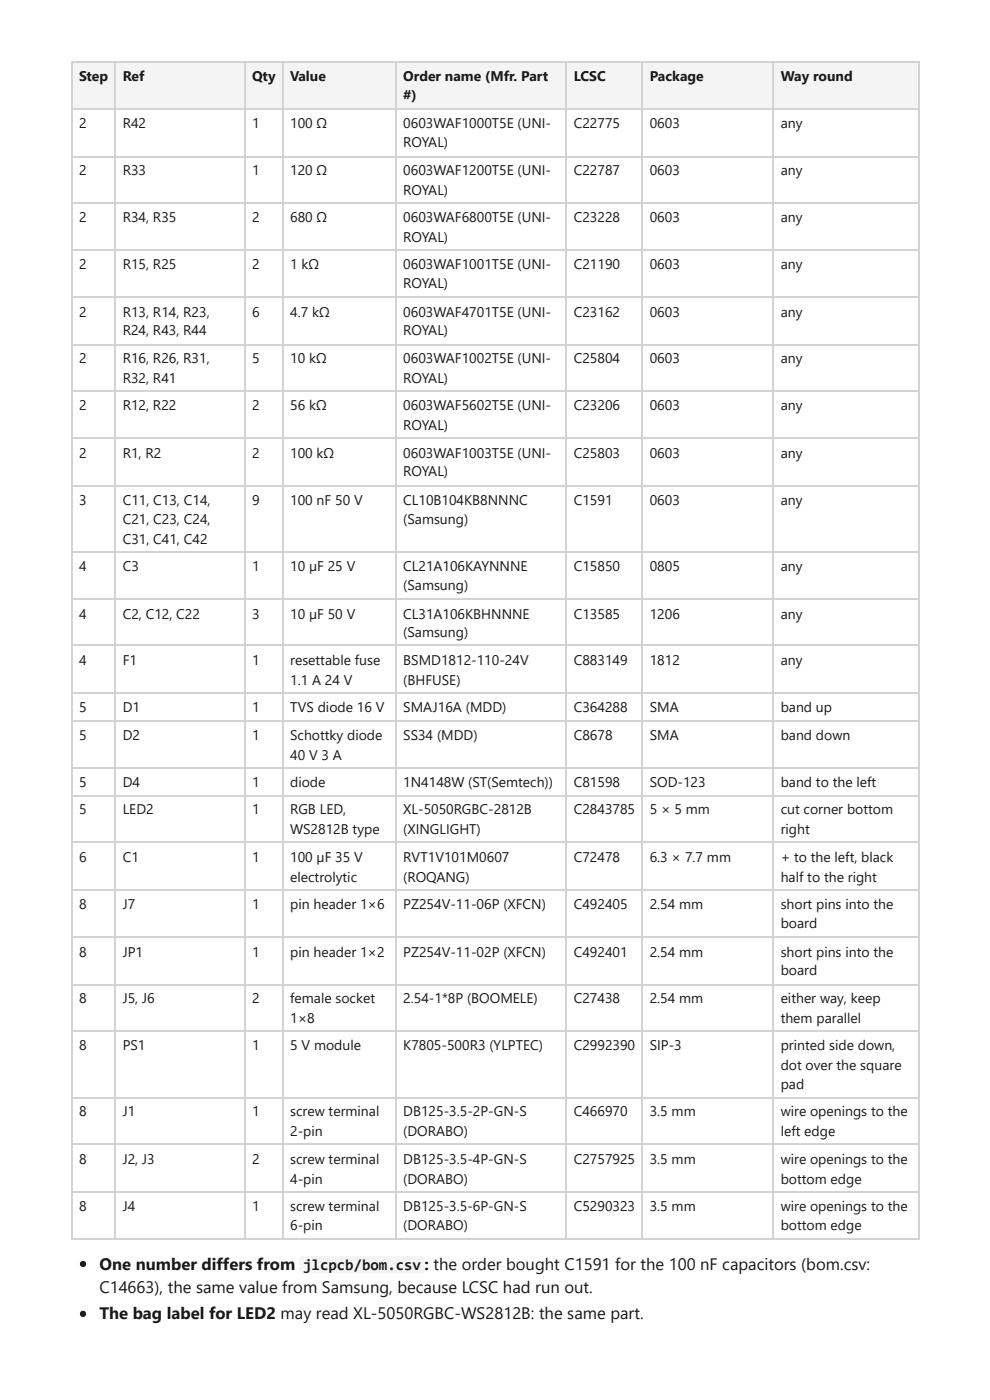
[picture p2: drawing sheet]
<svg xmlns="http://www.w3.org/2000/svg" width="210mm" height="297mm" viewBox="0 0 210 297" stroke-linecap="round" stroke-linejoin="round" font-family="sans-serif">
<defs><g id="words">
<g font-size="3.5" fill="#111827">
<text x="21.1" y="269.3">One number differs from</text>
<text x="90" y="269.3">:</text>
<text x="91.9" y="269.3">the order bought C1591 for the 100 nF capacitors (bom.csv:</text>
<text x="21.1" y="274.4">C14663), the same value from Samsung, because LCSC had run out.</text>
<text x="21.1" y="279.9">The bag label for LED2 may read XL-5050RGBC-WS2812B: the same part.</text>
</g>
<text font-size="3.2" fill="#111827" x="64.3" y="269.3">jlcpcb/bom.csv</text>
<g font-size="3" fill="#111827">
<text x="16.8" y="17.2">Step</text>
<text x="26" y="17.2">Ref</text>
<text x="53.4" y="17.2">Qty</text>
<text x="61.5" y="17.2">Value</text>
<text x="85.5" y="17.2">Order name (Mfr. Part</text>
<text x="121.6" y="17.2">LCSC</text>
<text x="137.7" y="17.2">Package</text>
<text x="165.5" y="17.2">Way round</text>
<text x="85.5" y="21.2">#)</text>
<text x="16.8" y="27.3">2</text>
<text x="26" y="27.3">R42</text>
<text x="53.4" y="27.3">1</text>
<text x="61.5" y="27.3">100 Ω</text>
<text x="85.5" y="27.3">0603WAF1000T5E (UNI-</text>
<text x="121.6" y="27.3">C22775</text>
<text x="137.7" y="27.3">0603</text>
<text x="165.5" y="27.3">any</text>
<text x="85.5" y="31.2">ROYAL)</text>
<text x="16.8" y="37">2</text>
<text x="26" y="37">R33</text>
<text x="53.4" y="37">1</text>
<text x="61.5" y="37">120 Ω</text>
<text x="85.5" y="37">0603WAF1200T5E (UNI-</text>
<text x="85.5" y="41.3">ROYAL)</text>
<text x="121.6" y="37">C22787</text>
<text x="137.7" y="37">0603</text>
<text x="165.5" y="37">any</text>
<text x="16.8" y="47.1">2</text>
<text x="26" y="47.1">R34, R35</text>
<text x="53.4" y="47.1">2</text>
<text x="61.5" y="47.1">680 Ω</text>
<text x="85.5" y="47.1">0603WAF6800T5E (UNI-</text>
<text x="121.6" y="47.1">C23228</text>
<text x="137.7" y="47.1">0603</text>
<text x="165.5" y="47.1">any</text>
<text x="85.5" y="51.3">ROYAL)</text>
<text x="16.8" y="57.2">2</text>
<text x="26" y="57.2">R15, R25</text>
<text x="53.4" y="57.2">2</text>
<text x="61.5" y="57.2">1 kΩ</text>
<text x="85.5" y="57.2">0603WAF1001T5E (UNI-</text>
<text x="121.6" y="57.2">C21190</text>
<text x="137.7" y="57.2">0603</text>
<text x="165.5" y="57.2">any</text>
<text x="85.5" y="61.1">ROYAL)</text>
<text x="16.8" y="67.2">2</text>
<text x="26" y="67.2">R13, R14, R23,</text>
<text x="26" y="71.2">R24, R43, R44</text>
<text x="53.4" y="67.2">6</text>
<text x="61.5" y="67.2">4.7 kΩ</text>
<text x="85.5" y="67.2">0603WAF4701T5E (UNI-</text>
<text x="85.5" y="71.2">ROYAL)</text>
<text x="121.6" y="67.2">C23162</text>
<text x="137.7" y="67.2">0603</text>
<text x="165.5" y="67.2">any</text>
<text x="16.8" y="77">2</text>
<text x="26" y="77">R16, R26, R31,</text>
<text x="53.4" y="77">5</text>
<text x="61.5" y="77">10 kΩ</text>
<text x="85.5" y="77">0603WAF1002T5E (UNI-</text>
<text x="121.6" y="77">C25804</text>
<text x="137.7" y="77">0603</text>
<text x="165.5" y="77">any</text>
<text x="26" y="81.2">R32, R41</text>
<text x="85.5" y="81.2">ROYAL)</text>
<text x="16.8" y="87">2</text>
<text x="26" y="87">R12, R22</text>
<text x="53.4" y="87">2</text>
<text x="61.5" y="87">56 kΩ</text>
<text x="85.5" y="87">0603WAF5602T5E (UNI-</text>
<text x="121.6" y="87">C23206</text>
<text x="137.7" y="87">0603</text>
<text x="165.5" y="87">any</text>
<text x="85.5" y="91.3">ROYAL)</text>
<text x="16.8" y="97.1">2</text>
<text x="26" y="97.1">R1, R2</text>
<text x="53.4" y="97.1">2</text>
<text x="61.5" y="97.1">100 kΩ</text>
<text x="85.5" y="97.1">0603WAF1003T5E (UNI-</text>
<text x="85.5" y="101.1">ROYAL)</text>
<text x="121.6" y="97.1">C25803</text>
<text x="137.7" y="97.1">0603</text>
<text x="165.5" y="97.1">any</text>
<text x="16.8" y="107.2">3</text>
<text x="26" y="107.2">C11, C13, C14,</text>
<text x="53.4" y="107.2">9</text>
<text x="61.5" y="107.2">100 nF 50 V</text>
<text x="85.5" y="107.2">CL10B104KB8NNNC</text>
<text x="121.6" y="107.2">C1591</text>
<text x="137.7" y="107.2">0603</text>
<text x="165.5" y="107.2">any</text>
<text x="26" y="111.1">C21, C23, C24,</text>
<text x="85.5" y="111.1">(Samsung)</text>
<text x="26" y="115.4">C31, C41, C42</text>
<text x="16.8" y="121.2">4</text>
<text x="26" y="121.2">C3</text>
<text x="53.4" y="121.2">1</text>
<text x="61.5" y="121.2">10 µF 25 V</text>
<text x="85.5" y="121.2">CL21A106KAYNNNE</text>
<text x="85.5" y="125.1">(Samsung)</text>
<text x="121.6" y="121.2">C15850</text>
<text x="137.7" y="121.2">0805</text>
<text x="165.5" y="121.2">any</text>
<text x="16.8" y="131.2">4</text>
<text x="26" y="131.2">C2, C12, C22</text>
<text x="53.4" y="131.2">3</text>
<text x="61.5" y="131.2">10 µF 50 V</text>
<text x="85.5" y="131.2">CL31A106KBHNNNE</text>
<text x="121.6" y="131.2">C13585</text>
<text x="137.7" y="131.2">1206</text>
<text x="165.5" y="131.2">any</text>
<text x="85.5" y="135.2">(Samsung)</text>
<text x="16.8" y="141">4</text>
<text x="26" y="141">F1</text>
<text x="53.4" y="141">1</text>
<text x="61.5" y="141">resettable fuse</text>
<text x="85.5" y="141">BSMD1812-110-24V</text>
<text x="121.6" y="141">C883149</text>
<text x="137.7" y="141">1812</text>
<text x="165.5" y="141">any</text>
<text x="61.5" y="145.3">1.1 A 24 V</text>
<text x="85.5" y="145.3">(BHFUSE)</text>
<text x="16.8" y="151.1">5</text>
<text x="26" y="151.1">D1</text>
<text x="53.4" y="151.1">1</text>
<text x="61.5" y="151.1">TVS diode 16 V</text>
<text x="85.5" y="151.1">SMAJ16A (MDD)</text>
<text x="121.6" y="151.1">C364288</text>
<text x="137.7" y="151.1">SMA</text>
<text x="165.5" y="151.1">band up</text>
<text x="16.8" y="156.9">5</text>
<text x="26" y="156.9">D2</text>
<text x="53.4" y="156.9">1</text>
<text x="61.5" y="156.9">Schottky diode</text>
<text x="61.5" y="161.1">40 V 3 A</text>
<text x="85.5" y="156.9">SS34 (MDD)</text>
<text x="121.6" y="156.9">C8678</text>
<text x="137.7" y="156.9">SMA</text>
<text x="165.5" y="156.9">band down</text>
<text x="16.8" y="167">5</text>
<text x="26" y="167">D4</text>
<text x="53.4" y="167">1</text>
<text x="61.5" y="167">diode</text>
<text x="85.5" y="167">1N4148W (ST(Semtech))</text>
<text x="121.6" y="167">C81598</text>
<text x="137.7" y="167">SOD-123</text>
<text x="165.5" y="167">band to the left</text>
<text x="16.8" y="172.8">5</text>
<text x="26" y="172.8">LED2</text>
<text x="53.4" y="172.8">1</text>
<text x="61.5" y="172.8">RGB LED,</text>
<text x="85.5" y="172.8">XL-5050RGBC-2812B</text>
<text x="121.6" y="172.8">C2843785</text>
<text x="137.7" y="172.8">5 × 5 mm</text>
<text x="165.5" y="172.8">cut corner bottom</text>
<text x="61.5" y="177">WS2812B type</text>
<text x="85.5" y="177">(XINGLIGHT)</text>
<text x="165.5" y="177">right</text>
<text x="16.8" y="182.8">6</text>
<text x="26" y="182.8">C1</text>
<text x="53.4" y="182.8">1</text>
<text x="61.5" y="182.8">100 µF 35 V</text>
<text x="85.5" y="182.8">RVT1V101M0607</text>
<text x="121.6" y="182.8">C72478</text>
<text x="137.7" y="182.8">6.3 × 7.7 mm</text>
<text x="165.5" y="182.8">+ to the left, black</text>
<text x="61.5" y="187.1">electrolytic</text>
<text x="85.5" y="187.1">(ROQANG)</text>
<text x="165.5" y="187.1">half to the right</text>
<text x="16.8" y="192.9">8</text>
<text x="26" y="192.9">J7</text>
<text x="53.4" y="192.9">1</text>
<text x="61.5" y="192.9">pin header 1×6</text>
<text x="85.5" y="192.9">PZ254V-11-06P (XFCN)</text>
<text x="121.6" y="192.9">C492405</text>
<text x="137.7" y="192.9">2.54 mm</text>
<text x="165.5" y="192.9">short pins into the</text>
<text x="165.5" y="196.9">board</text>
<text x="16.8" y="202.9">8</text>
<text x="26" y="202.9">JP1</text>
<text x="53.4" y="202.9">1</text>
<text x="61.5" y="202.9">pin header 1×2</text>
<text x="85.5" y="202.9">PZ254V-11-02P (XFCN)</text>
<text x="121.6" y="202.9">C492401</text>
<text x="137.7" y="202.9">2.54 mm</text>
<text x="165.5" y="202.9">short pins into the</text>
<text x="165.5" y="206.9">board</text>
<text x="16.8" y="212.7">8</text>
<text x="26" y="212.7">J5, J6</text>
<text x="53.4" y="212.7">2</text>
<text x="61.5" y="212.7">female socket</text>
<text x="85.5" y="212.7">2.54-1*8P (BOOMELE)</text>
<text x="121.6" y="212.7">C27438</text>
<text x="137.7" y="212.7">2.54 mm</text>
<text x="165.5" y="212.7">either way, keep</text>
<text x="61.5" y="217">1×8</text>
<text x="165.5" y="217">them parallel</text>
<text x="16.8" y="222.8">8</text>
<text x="26" y="222.8">PS1</text>
<text x="53.4" y="222.8">1</text>
<text x="61.5" y="222.8">5 V module</text>
<text x="85.5" y="222.8">K7805-500R3 (YLPTEC)</text>
<text x="121.6" y="222.8">C2992390</text>
<text x="137.7" y="222.8">SIP-3</text>
<text x="165.5" y="222.8">printed side down,</text>
<text x="165.5" y="227">dot over the square</text>
<text x="165.5" y="231">pad</text>
<text x="16.8" y="236.8">8</text>
<text x="26" y="236.8">J1</text>
<text x="53.4" y="236.8">1</text>
<text x="61.5" y="236.8">screw terminal</text>
<text x="85.5" y="236.8">DB125-3.5-2P-GN-S</text>
<text x="121.6" y="236.8">C466970</text>
<text x="137.7" y="236.8">3.5 mm</text>
<text x="165.5" y="236.8">wire openings to the</text>
<text x="61.5" y="241">2-pin</text>
<text x="85.5" y="241">(DORABO)</text>
<text x="165.5" y="241">left edge</text>
<text x="16.8" y="246.9">8</text>
<text x="26" y="246.9">J2, J3</text>
<text x="53.4" y="246.9">2</text>
<text x="61.5" y="246.9">screw terminal</text>
<text x="61.5" y="251.1">4-pin</text>
<text x="85.5" y="246.9">DB125-3.5-4P-GN-S</text>
<text x="85.5" y="251.1">(DORABO)</text>
<text x="121.6" y="246.9">C2757925</text>
<text x="137.7" y="246.9">3.5 mm</text>
<text x="165.5" y="246.9">wire openings to the</text>
<text x="165.5" y="251.1">bottom edge</text>
<text x="16.8" y="256.9">8</text>
<text x="26" y="256.9">J4</text>
<text x="53.4" y="256.9">1</text>
<text x="61.5" y="256.9">screw terminal</text>
<text x="85.5" y="256.9">DB125-3.5-6P-GN-S</text>
<text x="121.6" y="256.9">C5290323</text>
<text x="137.7" y="256.9">3.5 mm</text>
<text x="165.5" y="256.9">wire openings to the</text>
<text x="61.5" y="260.9">6-pin</text>
<text x="85.5" y="260.9">(DORABO)</text>
<text x="165.5" y="260.9">bottom edge</text>
</g>
</g></defs>
<g fill="#f1f5f9">
<path d="M15.3 13.2h9v9.8h-9z"/>
<path d="M24.3 13.2h27.6v9.8h-27.6z"/>
<path d="M51.9 13.2h8.2v9.8h-8.2z"/>
<path d="M60.1 13.2h23.8v9.8h-23.8z"/>
<path d="M83.9 13.2h36.2v9.8h-36.2z"/>
<path d="M120.1 13.2h16.2v9.8h-16.2z"/>
<path d="M136.3 13.2h27.7v9.8h-27.7z"/>
<path d="M164 13.2h31v9.8h-31z"/>
</g>
<g fill="none" stroke="#cbd5e1" stroke-width=".26">
<path d="M15.1 13.1h179.9M15.2 13v250M24.5 13v250M52 13v250M59.9 13v250M84 13v250M120 13v250M136.1 13v250M163.9 13v250M194.9 13v250M15.1 23.2h179.9M15.1 33.2h179.9"/>
<path d="M15.1 43h179.9M15.1 53h179.9M15.1 63.1h179.9M15.1 73.2h179.9M15.1 82.9h179.9M15.1 93h179.9M15.1 103.1h179.9M15.1 117.1h179.9M15.1 127.1h179.9M15.1 136.9h179.9M15.1 147h179.9M15.1 153.1h179.9"/>
<path d="M15.1 162.9h179.9M15.1 168.9h179.9M15.1 178.7h179.9M15.1 188.8h179.9M15.1 198.8h179.9M15.1 208.9h179.9M15.1 218.7h179.9M15.1 233h179.9M15.1 242.8h179.9M15.1 252.8h179.9M15.1 262.9h179.9"/>
</g>
<circle cx="17.6" cy="268.2" r=".66" fill="#111827"/>
<path d="M63.7 266.6l.5-.2h25.1a.71 .71 0 0 1 .7 .7v2.3a.71 .71 0 0 1-.7 .7h-25.1a.71 .71 0 0 1-.7-.7v-2.3z" fill="#f3f4f6"/>
<circle cx="17.6" cy="278.7" r=".66" fill="#111827"/>
<use href="#words"/>
</svg>
